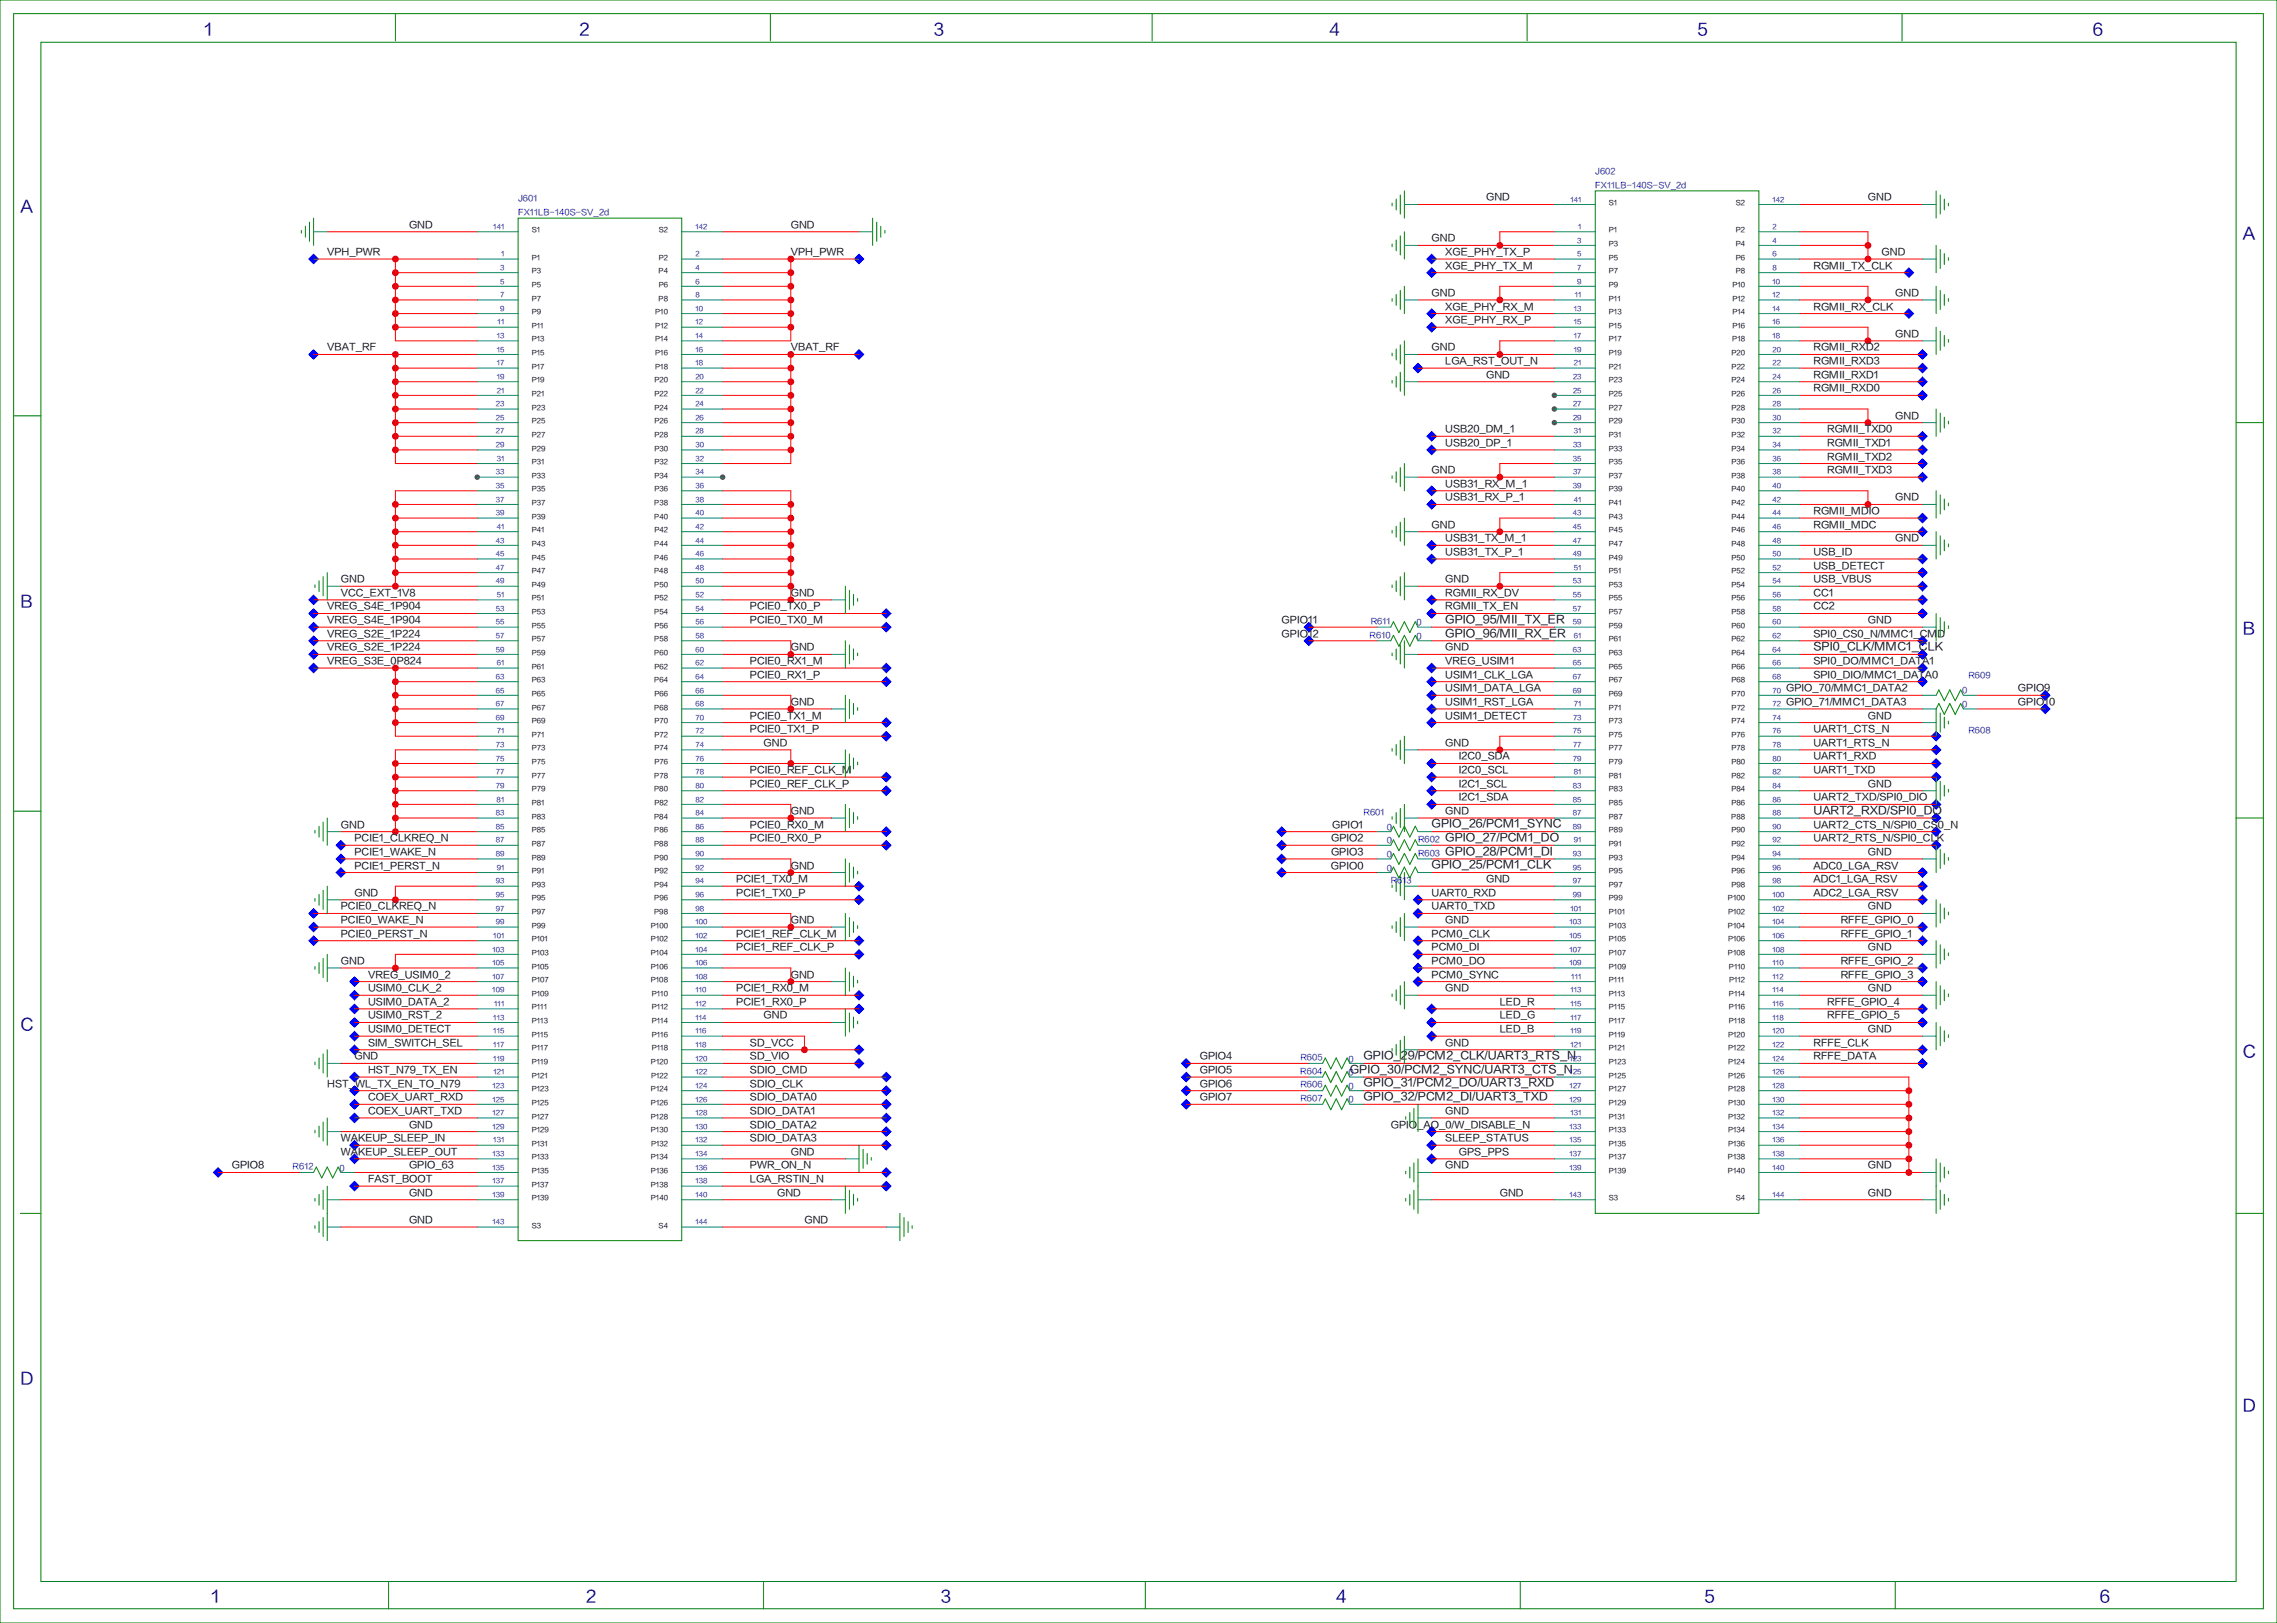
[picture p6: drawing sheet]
<svg xmlns="http://www.w3.org/2000/svg" width="589mm" height="420mm" viewBox="0 0 589 420" stroke-linecap="round" stroke-linejoin="round" font-family="sans-serif">
<defs><g id="words">
<g font-size="4.2" fill="#000080">
<text x="52.9" y="8.9">1</text>
<text x="149.9" y="8.9">2</text>
<text x="241.7" y="8.9">3</text>
<text x="344" y="8.9">4</text>
<text x="439.2" y="8.9">5</text>
<text x="541.5" y="8.9">6</text>
<text x="5.3" y="54.8">A</text>
<text x="580.3" y="61.8">A</text>
<text x="5.3" y="157.1">B</text>
<text x="580.3" y="164.2">B</text>
<text x="5.3" y="266.5">C</text>
<text x="580.3" y="273.5">C</text>
<text x="5.3" y="358.2">D</text>
<text x="580.3" y="365.2">D</text>
<text x="54.7" y="414.6">1</text>
<text x="151.7" y="414.6">2</text>
<text x="243.4" y="414.6">3</text>
<text x="345.7" y="414.6">4</text>
<text x="441" y="414.6">5</text>
<text x="543.3" y="414.6">6</text>
</g>
<g font-size="2.8">
<text x="373.9" y="161.2">GPIO_95/MII_TX_ER</text>
<text x="373.9" y="164.7">GPIO_96/MII_RX_ER</text>
<text x="469.2" y="168.2">SPI0_CLK/MMC1_CLK</text>
<text x="370.4" y="214.1">GPIO_26/PCM1_SYNC</text>
<text x="469.2" y="210.6">UART2_RXD/SPI0_DO</text>
<text x="373.9" y="221.2">GPIO_28/PCM1_DI</text>
<text x="373.9" y="217.6">GPIO_27/PCM1_DO</text>
<text x="370.4" y="224.7">GPIO_25/PCM1_CLK</text>
<text x="352.8" y="274.1">GPIO_29/PCM2_CLK/UART3_RTS_N</text>
<text x="349.2" y="277.6">GPIO_30/PCM2_SYNC/UART3_CTS_N</text>
<text x="352.8" y="281.1">GPIO_31/PCM2_DO/UART3_RXD</text>
<text x="352.8" y="284.7">GPIO_32/PCM2_DI/UART3_TXD</text>
</g>
<g font-size="2.5">
<text x="384.5" y="51.9">GND</text>
<text x="483.3" y="51.9">GND</text>
<text x="105.8" y="58.9">GND</text>
<text x="204.6" y="58.9">GND</text>
<text x="84.7" y="66">VPH_PWR</text>
<text x="204.6" y="66">VPH_PWR</text>
<text x="370.4" y="62.5">GND</text>
<text x="373.9" y="66">XGE_PHY_TX_P</text>
<text x="486.8" y="66">GND</text>
<text x="373.9" y="69.5">XGE_PHY_TX_M</text>
<text x="469.2" y="69.5">RGMII_TX_CLK</text>
<text x="370.4" y="76.6">GND</text>
<text x="490.4" y="76.6">GND</text>
<text x="373.9" y="80.1">XGE_PHY_RX_M</text>
<text x="373.9" y="83.6">XGE_PHY_RX_P</text>
<text x="469.2" y="80.1">RGMII_RX_CLK</text>
<text x="490.4" y="87.2">GND</text>
<text x="84.7" y="90.7">VBAT_RF</text>
<text x="204.6" y="90.7">VBAT_RF</text>
<text x="370.4" y="90.7">GND</text>
<text x="373.9" y="94.2">LGA_RST_OUT_N</text>
<text x="469.2" y="94.2">RGMII_RXD3</text>
<text x="469.2" y="90.7">RGMII_RXD2</text>
<text x="384.5" y="97.7">GND</text>
<text x="469.2" y="101.3">RGMII_RXD0</text>
<text x="469.2" y="97.7">RGMII_RXD1</text>
<text x="373.9" y="111.8">USB20_DM_1</text>
<text x="472.7" y="111.8">RGMII_TXD0</text>
<text x="490.4" y="108.3">GND</text>
<text x="373.9" y="115.4">USB20_DP_1</text>
<text x="472.7" y="118.9">RGMII_TXD2</text>
<text x="472.7" y="115.4">RGMII_TXD1</text>
<text x="370.4" y="122.4">GND</text>
<text x="373.9" y="126">USB31_RX_M_1</text>
<text x="472.7" y="122.4">RGMII_TXD3</text>
<text x="373.9" y="129.5">USB31_RX_P_1</text>
<text x="490.4" y="129.5">GND</text>
<text x="370.4" y="136.5">GND</text>
<text x="469.2" y="136.5">RGMII_MDC</text>
<text x="469.2" y="133">RGMII_MDIO</text>
<text x="373.9" y="140.1">USB31_TX_M_1</text>
<text x="373.9" y="143.6">USB31_TX_P_1</text>
<text x="469.2" y="143.6">USB_ID</text>
<text x="490.4" y="140.1">GND</text>
<text x="469.2" y="147.1">USB_DETECT</text>
<text x="88.2" y="150.7">GND</text>
<text x="88.2" y="154.2">VCC_EXT_1V8</text>
<text x="204.6" y="154.2">GND</text>
<text x="373.9" y="150.7">GND</text>
<text x="373.9" y="154.2">RGMII_RX_DV</text>
<text x="469.2" y="154.2">CC1</text>
<text x="469.2" y="150.7">USB_VBUS</text>
<text x="84.7" y="157.7">VREG_S4E_1P904</text>
<text x="84.7" y="161.2">VREG_S4E_1P904</text>
<text x="194" y="161.2">PCIE0_TX0_M</text>
<text x="194" y="157.7">PCIE0_TX0_P</text>
<text x="331.6" y="161.2">GPIO11</text>
<text x="373.9" y="157.7">RGMII_TX_EN</text>
<text x="469.2" y="157.7">CC2</text>
<text x="483.3" y="161.2">GND</text>
<text x="84.7" y="164.8">VREG_S2E_1P224</text>
<text x="331.6" y="164.8">GPIO12</text>
<text x="469.2" y="164.8">SPI0_CS0_N/MMC1_CMD</text>
<text x="84.7" y="168.3">VREG_S2E_1P224</text>
<text x="84.7" y="171.8">VREG_S3E_0P824</text>
<text x="194" y="171.8">PCIE0_RX1_M</text>
<text x="204.6" y="168.3">GND</text>
<text x="373.9" y="168.3">GND</text>
<text x="373.9" y="171.8">VREG_USIM1</text>
<text x="469.2" y="171.8">SPI0_DO/MMC1_DATA1</text>
<text x="194" y="175.3">PCIE0_RX1_P</text>
<text x="373.9" y="178.9">USIM1_DATA_LGA</text>
<text x="373.9" y="175.3">USIM1_CLK_LGA</text>
<text x="462.1" y="178.9">GPIO_70/MMC1_DATA2</text>
<text x="469.2" y="175.3">SPI0_DIO/MMC1_DATA0</text>
<text x="522.1" y="178.9">GPIO9</text>
<text x="194" y="185.9">PCIE0_TX1_M</text>
<text x="204.6" y="182.4">GND</text>
<text x="373.9" y="185.9">USIM1_DETECT</text>
<text x="373.9" y="182.4">USIM1_RST_LGA</text>
<text x="462.1" y="182.4">GPIO_71/MMC1_DATA3</text>
<text x="483.3" y="185.9">GND</text>
<text x="522.1" y="182.4">GPIO10</text>
<text x="194" y="189.5">PCIE0_TX1_P</text>
<text x="469.2" y="189.5">UART1_CTS_N</text>
<text x="197.6" y="193">GND</text>
<text x="373.9" y="193">GND</text>
<text x="377.5" y="196.5">I2C0_SDA</text>
<text x="469.2" y="196.5">UART1_RXD</text>
<text x="469.2" y="193">UART1_RTS_N</text>
<text x="194" y="203.6">PCIE0_REF_CLK_P</text>
<text x="194" y="200">PCIE0_REF_CLK_M</text>
<text x="377.5" y="203.6">I2C1_SCL</text>
<text x="377.5" y="200">I2C0_SCL</text>
<text x="469.2" y="200">UART1_TXD</text>
<text x="483.3" y="203.6">GND</text>
<text x="377.5" y="207.1">I2C1_SDA</text>
<text x="469.2" y="207.1">UART2_TXD/SPI0_DIO</text>
<text x="88.2" y="214.2">GND</text>
<text x="194" y="214.2">PCIE0_RX0_M</text>
<text x="204.6" y="210.6">GND</text>
<text x="344.7" y="214.2">GPIO1</text>
<text x="373.9" y="210.6">GND</text>
<text x="469.2" y="214.2">UART2_CTS_N/SPI0_CS0_N</text>
<text x="91.7" y="221.2">PCIE1_WAKE_N</text>
<text x="91.7" y="217.7">PCIE1_CLKREQ_N</text>
<text x="194" y="217.7">PCIE0_RX0_P</text>
<text x="344.4" y="221.2">GPIO3</text>
<text x="344.4" y="217.7">GPIO2</text>
<text x="469.2" y="217.7">UART2_RTS_N/SPI0_CLK</text>
<text x="483.3" y="221.2">GND</text>
<text x="91.7" y="224.7">PCIE1_PERST_N</text>
<text x="204.6" y="224.7">GND</text>
<text x="344.4" y="224.7">GPIO0</text>
<text x="469.2" y="224.7">ADC0_LGA_RSV</text>
<text x="91.7" y="231.8">GND</text>
<text x="190.5" y="231.8">PCIE1_TX0_P</text>
<text x="190.5" y="228.3">PCIE1_TX0_M</text>
<text x="370.4" y="231.8">UART0_RXD</text>
<text x="384.5" y="228.3">GND</text>
<text x="469.2" y="231.8">ADC2_LGA_RSV</text>
<text x="469.2" y="228.3">ADC1_LGA_RSV</text>
<text x="88.2" y="235.3">PCIE0_CLKREQ_N</text>
<text x="88.2" y="238.8">PCIE0_WAKE_N</text>
<text x="204.6" y="238.8">GND</text>
<text x="370.4" y="235.3">UART0_TXD</text>
<text x="373.9" y="238.8">GND</text>
<text x="476.2" y="238.8">RFFE_GPIO_0</text>
<text x="483.3" y="235.3">GND</text>
<text x="88.2" y="242.4">PCIE0_PERST_N</text>
<text x="190.5" y="245.9">PCIE1_REF_CLK_P</text>
<text x="190.5" y="242.4">PCIE1_REF_CLK_M</text>
<text x="370.4" y="245.9">PCM0_DI</text>
<text x="370.4" y="242.4">PCM0_CLK</text>
<text x="476.2" y="242.4">RFFE_GPIO_1</text>
<text x="483.3" y="245.9">GND</text>
<text x="88.2" y="249.4">GND</text>
<text x="370.4" y="249.4">PCM0_DO</text>
<text x="476.2" y="249.4">RFFE_GPIO_2</text>
<text x="95.2" y="256.5">USIM0_CLK_2</text>
<text x="95.2" y="253">VREG_USIM0_2</text>
<text x="190.5" y="256.5">PCIE1_RX0_M</text>
<text x="204.6" y="253">GND</text>
<text x="370.4" y="253">PCM0_SYNC</text>
<text x="373.9" y="256.5">GND</text>
<text x="476.2" y="253">RFFE_GPIO_3</text>
<text x="483.3" y="256.5">GND</text>
<text x="95.2" y="263.5">USIM0_RST_2</text>
<text x="95.2" y="260">USIM0_DATA_2</text>
<text x="190.5" y="260">PCIE1_RX0_P</text>
<text x="197.6" y="263.5">GND</text>
<text x="388.1" y="263.5">LED_G</text>
<text x="388.1" y="260">LED_R</text>
<text x="472.7" y="263.5">RFFE_GPIO_5</text>
<text x="472.7" y="260">RFFE_GPIO_4</text>
<text x="95.2" y="267.1">USIM0_DETECT</text>
<text x="388.1" y="267.1">LED_B</text>
<text x="483.3" y="267.1">GND</text>
<text x="91.7" y="274.1">GND</text>
<text x="95.2" y="270.6">SIM_SWITCH_SEL</text>
<text x="194" y="270.6">SD_VCC</text>
<text x="194" y="274.1">SD_VIO</text>
<text x="310.4" y="274.1">GPIO4</text>
<text x="373.9" y="270.6">GND</text>
<text x="469.2" y="274.1">RFFE_DATA</text>
<text x="469.2" y="270.6">RFFE_CLK</text>
<text x="84.7" y="281.2">HST_WL_TX_EN_TO_N79</text>
<text x="95.2" y="277.7">HST_N79_TX_EN</text>
<text x="194" y="277.7">SDIO_CMD</text>
<text x="194" y="281.2">SDIO_CLK</text>
<text x="310.4" y="277.7">GPIO5</text>
<text x="310.4" y="281.2">GPIO6</text>
<text x="95.2" y="284.7">COEX_UART_RXD</text>
<text x="194" y="284.7">SDIO_DATA0</text>
<text x="310.4" y="284.7">GPIO7</text>
<text x="95.2" y="288.2">COEX_UART_TXD</text>
<text x="105.8" y="291.8">GND</text>
<text x="194" y="288.2">SDIO_DATA1</text>
<text x="194" y="291.8">SDIO_DATA2</text>
<text x="359.8" y="291.8">GPIO_AO_0/W_DISABLE_N</text>
<text x="373.9" y="288.2">GND</text>
<text x="88.2" y="298.8">WAKEUP_SLEEP_OUT</text>
<text x="88.2" y="295.3">WAKEUP_SLEEP_IN</text>
<text x="194" y="295.3">SDIO_DATA3</text>
<text x="204.6" y="298.8">GND</text>
<text x="373.9" y="295.3">SLEEP_STATUS</text>
<text x="377.5" y="298.8">GPS_PPS</text>
<text x="60" y="302.3">GPIO8</text>
<text x="95.2" y="305.9">FAST_BOOT</text>
<text x="105.8" y="302.3">GPIO_63</text>
<text x="194" y="302.3">PWR_ON_N</text>
<text x="194" y="305.9">LGA_RSTIN_N</text>
<text x="373.9" y="302.3">GND</text>
<text x="483.3" y="302.3">GND</text>
<text x="105.8" y="309.4">GND</text>
<text x="201.1" y="309.4">GND</text>
<text x="388.1" y="309.4">GND</text>
<text x="483.3" y="309.4">GND</text>
<text x="105.8" y="316.5">GND</text>
<text x="208.1" y="316.5">GND</text>
</g>
<g font-size="2.1" fill="#00f">
<text x="412.7" y="45">J602</text>
<text x="134.1" y="52.1">J601</text>
<text x="412.7" y="48.6">FX11LB-140S-SV_2d</text>
<text x="134.1" y="55.6">FX11LB-140S-SV_2d</text>
<text x="354.7" y="161.5">R611</text>
<text x="366.5" y="161.8">0</text>
<text x="354.4" y="165">R610</text>
<text x="366.5" y="165.3">0</text>
<text x="507.6" y="179.4">0</text>
<text x="509.3" y="175.6">R609</text>
<text x="507.6" y="183">0</text>
<text x="509.3" y="189.7">R608</text>
<text x="352.8" y="210.8">R601</text>
<text x="358.8" y="214.7">0</text>
<text x="358.8" y="218.2">0</text>
<text x="358.8" y="221.8">0</text>
<text x="366.9" y="217.9">R602</text>
<text x="366.9" y="221.4">R603</text>
<text x="358.8" y="225.3">0</text>
<text x="359.8" y="228.5">R613</text>
<text x="336.4" y="274.3">R605</text>
<text x="348.9" y="274.7">0</text>
<text x="336.4" y="277.9">R604</text>
<text x="336.4" y="281.4">R606</text>
<text x="348.9" y="278.2">0</text>
<text x="348.9" y="281.7">0</text>
<text x="336.5" y="284.9">R607</text>
<text x="348.9" y="285.3">0</text>
<text x="75.7" y="302.6">R612</text>
<text x="87.8" y="302.9">0</text>
</g>
<g font-size="1.8" fill="#00f">
<text x="406.3" y="52.2">141</text>
<text x="458.6" y="52.2">142</text>
<text x="127.6" y="59.2">141</text>
<text x="179.9" y="59.2">142</text>
<text x="408.3" y="59.2">1</text>
<text x="458.6" y="59.2">2</text>
<text x="408.1" y="62.8">3</text>
<text x="458.6" y="62.8">4</text>
<text x="129.4" y="69.8">3</text>
<text x="129.6" y="66.3">1</text>
<text x="179.9" y="66.3">2</text>
<text x="179.9" y="69.8">4</text>
<text x="408.1" y="66.3">5</text>
<text x="408.1" y="69.8">7</text>
<text x="458.6" y="66.3">6</text>
<text x="458.6" y="69.8">8</text>
<text x="129.4" y="73.4">5</text>
<text x="129.4" y="76.9">7</text>
<text x="179.9" y="73.4">6</text>
<text x="179.9" y="76.9">8</text>
<text x="407.4" y="76.9">11</text>
<text x="408.1" y="73.4">9</text>
<text x="458.6" y="73.4">10</text>
<text x="458.6" y="76.9">12</text>
<text x="128.8" y="83.9">11</text>
<text x="129.4" y="80.4">9</text>
<text x="179.9" y="80.4">10</text>
<text x="179.9" y="83.9">12</text>
<text x="407.2" y="83.9">15</text>
<text x="407.2" y="80.4">13</text>
<text x="458.6" y="80.4">14</text>
<text x="458.6" y="83.9">16</text>
<text x="128.5" y="87.5">13</text>
<text x="179.9" y="87.5">14</text>
<text x="407.2" y="87.5">17</text>
<text x="458.6" y="87.5">18</text>
<text x="128.5" y="91">15</text>
<text x="128.5" y="94.5">17</text>
<text x="179.9" y="91">16</text>
<text x="179.9" y="94.5">18</text>
<text x="407.2" y="91">19</text>
<text x="407.2" y="94.5">21</text>
<text x="458.6" y="91">20</text>
<text x="458.6" y="94.5">22</text>
<text x="128.5" y="98.1">19</text>
<text x="128.5" y="101.6">21</text>
<text x="179.9" y="98.1">20</text>
<text x="179.9" y="101.6">22</text>
<text x="407" y="101.6">25</text>
<text x="407" y="98.1">23</text>
<text x="458.6" y="98.1">24</text>
<text x="458.6" y="101.6">26</text>
<text x="128.3" y="105.1">23</text>
<text x="179.9" y="105.1">24</text>
<text x="407" y="105.1">27</text>
<text x="458.6" y="105.1">28</text>
<text x="128.3" y="108.6">25</text>
<text x="128.3" y="112.2">27</text>
<text x="179.9" y="108.6">26</text>
<text x="179.9" y="112.2">28</text>
<text x="407" y="108.6">29</text>
<text x="407.2" y="112.2">31</text>
<text x="458.6" y="108.6">30</text>
<text x="458.6" y="112.2">32</text>
<text x="128.3" y="115.7">29</text>
<text x="128.5" y="119.2">31</text>
<text x="179.9" y="115.7">30</text>
<text x="179.9" y="119.2">32</text>
<text x="407" y="119.2">35</text>
<text x="407" y="115.7">33</text>
<text x="458.6" y="115.7">34</text>
<text x="458.6" y="119.2">36</text>
<text x="128.3" y="122.7">33</text>
<text x="179.9" y="122.7">34</text>
<text x="407" y="122.7">37</text>
<text x="458.6" y="122.7">38</text>
<text x="128.3" y="126.3">35</text>
<text x="128.3" y="129.8">37</text>
<text x="179.9" y="126.3">36</text>
<text x="179.9" y="129.8">38</text>
<text x="407" y="126.3">39</text>
<text x="407.2" y="129.8">41</text>
<text x="458.6" y="126.3">40</text>
<text x="458.6" y="129.8">42</text>
<text x="128.3" y="133.3">39</text>
<text x="128.5" y="136.9">41</text>
<text x="179.9" y="133.3">40</text>
<text x="179.9" y="136.9">42</text>
<text x="407" y="136.9">45</text>
<text x="407" y="133.3">43</text>
<text x="458.6" y="133.3">44</text>
<text x="458.6" y="136.9">46</text>
<text x="128.3" y="143.9">45</text>
<text x="128.3" y="140.4">43</text>
<text x="179.9" y="140.4">44</text>
<text x="179.9" y="143.9">46</text>
<text x="407" y="143.9">49</text>
<text x="407" y="140.4">47</text>
<text x="458.6" y="140.4">48</text>
<text x="458.6" y="143.9">50</text>
<text x="128.3" y="147.4">47</text>
<text x="179.9" y="147.4">48</text>
<text x="407.2" y="147.4">51</text>
<text x="458.6" y="147.4">52</text>
<text x="128.3" y="151">49</text>
<text x="128.5" y="154.5">51</text>
<text x="179.9" y="151">50</text>
<text x="179.9" y="154.5">52</text>
<text x="407" y="154.5">55</text>
<text x="407" y="151">53</text>
<text x="458.6" y="151">54</text>
<text x="458.6" y="154.5">56</text>
<text x="128.3" y="161.6">55</text>
<text x="128.3" y="158">53</text>
<text x="179.9" y="158">54</text>
<text x="179.9" y="161.6">56</text>
<text x="407" y="161.6">59</text>
<text x="407" y="158">57</text>
<text x="458.6" y="158">58</text>
<text x="458.6" y="161.6">60</text>
<text x="128.3" y="165.1">57</text>
<text x="179.9" y="165.1">58</text>
<text x="407.2" y="165.1">61</text>
<text x="458.6" y="165.1">62</text>
<text x="128.3" y="168.6">59</text>
<text x="128.5" y="172.1">61</text>
<text x="179.9" y="168.6">60</text>
<text x="179.9" y="172.1">62</text>
<text x="407" y="172.1">65</text>
<text x="407" y="168.6">63</text>
<text x="458.6" y="168.6">64</text>
<text x="458.6" y="172.1">66</text>
<text x="128.3" y="179.2">65</text>
<text x="128.3" y="175.7">63</text>
<text x="179.9" y="175.7">64</text>
<text x="179.9" y="179.2">66</text>
<text x="407" y="179.2">69</text>
<text x="407" y="175.7">67</text>
<text x="458.6" y="175.7">68</text>
<text x="458.6" y="179.2">70</text>
<text x="128.3" y="182.7">67</text>
<text x="179.9" y="182.7">68</text>
<text x="407.2" y="182.7">71</text>
<text x="458.6" y="182.7">72</text>
<text x="128.3" y="186.2">69</text>
<text x="128.5" y="189.8">71</text>
<text x="179.9" y="186.2">70</text>
<text x="179.9" y="189.8">72</text>
<text x="407" y="189.8">75</text>
<text x="407" y="186.2">73</text>
<text x="458.6" y="186.2">74</text>
<text x="458.6" y="189.8">76</text>
<text x="128.3" y="196.8">75</text>
<text x="128.3" y="193.3">73</text>
<text x="179.9" y="193.3">74</text>
<text x="179.9" y="196.8">76</text>
<text x="407" y="196.8">79</text>
<text x="407" y="193.3">77</text>
<text x="458.6" y="193.3">78</text>
<text x="458.6" y="196.8">80</text>
<text x="128.3" y="203.9">79</text>
<text x="128.3" y="200.4">77</text>
<text x="179.9" y="200.4">78</text>
<text x="179.9" y="203.9">80</text>
<text x="407" y="203.9">83</text>
<text x="407.2" y="200.4">81</text>
<text x="458.6" y="200.4">82</text>
<text x="458.6" y="203.9">84</text>
<text x="128.5" y="207.4">81</text>
<text x="179.9" y="207.4">82</text>
<text x="407" y="207.4">85</text>
<text x="458.6" y="207.4">86</text>
<text x="128.3" y="214.5">85</text>
<text x="128.3" y="210.9">83</text>
<text x="179.9" y="210.9">84</text>
<text x="179.9" y="214.5">86</text>
<text x="406.9" y="214.5">89</text>
<text x="407" y="210.9">87</text>
<text x="458.6" y="210.9">88</text>
<text x="458.6" y="214.5">90</text>
<text x="128.3" y="221.5">89</text>
<text x="128.3" y="218">87</text>
<text x="179.9" y="218">88</text>
<text x="179.9" y="221.5">90</text>
<text x="407" y="221.5">93</text>
<text x="407.2" y="218">91</text>
<text x="458.6" y="218">92</text>
<text x="458.6" y="221.5">94</text>
<text x="128.5" y="225.1">91</text>
<text x="179.9" y="225.1">92</text>
<text x="407" y="225.1">95</text>
<text x="458.6" y="225.1">96</text>
<text x="128.3" y="232.1">95</text>
<text x="128.3" y="228.6">93</text>
<text x="179.9" y="228.6">94</text>
<text x="179.9" y="232.1">96</text>
<text x="407" y="232.1">99</text>
<text x="407" y="228.6">97</text>
<text x="458.6" y="228.6">98</text>
<text x="458.6" y="232.1">100</text>
<text x="128.3" y="239.2">99</text>
<text x="128.3" y="235.6">97</text>
<text x="179.9" y="235.6">98</text>
<text x="179.9" y="239.2">100</text>
<text x="406.1" y="239.2">103</text>
<text x="406.3" y="235.6">101</text>
<text x="458.6" y="235.6">102</text>
<text x="458.6" y="239.2">104</text>
<text x="127.6" y="242.7">101</text>
<text x="179.9" y="242.7">102</text>
<text x="406.1" y="242.7">105</text>
<text x="458.6" y="242.7">106</text>
<text x="127.4" y="249.7">105</text>
<text x="127.4" y="246.2">103</text>
<text x="179.9" y="246.2">104</text>
<text x="179.9" y="249.7">106</text>
<text x="406.1" y="249.7">109</text>
<text x="406.1" y="246.2">107</text>
<text x="458.6" y="246.2">108</text>
<text x="458.6" y="249.7">110</text>
<text x="127.4" y="256.8">109</text>
<text x="127.4" y="253.3">107</text>
<text x="179.9" y="253.3">108</text>
<text x="179.9" y="256.8">110</text>
<text x="406.3" y="256.8">113</text>
<text x="406.6" y="253.3">111</text>
<text x="458.6" y="253.3">112</text>
<text x="458.6" y="256.8">114</text>
<text x="127.6" y="263.9">113</text>
<text x="127.9" y="260.3">111</text>
<text x="179.9" y="260.3">112</text>
<text x="179.9" y="263.9">114</text>
<text x="406.3" y="260.3">115</text>
<text x="406.3" y="263.9">117</text>
<text x="458.6" y="260.3">116</text>
<text x="458.6" y="263.9">118</text>
<text x="127.6" y="267.4">115</text>
<text x="179.9" y="267.4">116</text>
<text x="406.3" y="267.4">119</text>
<text x="458.6" y="267.4">120</text>
<text x="127.6" y="274.4">119</text>
<text x="127.6" y="270.9">117</text>
<text x="179.9" y="270.9">118</text>
<text x="179.9" y="274.4">120</text>
<text x="406.1" y="274.4">123</text>
<text x="406.3" y="270.9">121</text>
<text x="458.6" y="270.9">122</text>
<text x="458.6" y="274.4">124</text>
<text x="127.4" y="281.5">123</text>
<text x="127.6" y="278">121</text>
<text x="179.9" y="278">122</text>
<text x="179.9" y="281.5">124</text>
<text x="406.1" y="278">125</text>
<text x="406.1" y="281.5">127</text>
<text x="458.6" y="278">126</text>
<text x="458.6" y="281.5">128</text>
<text x="127.4" y="285">125</text>
<text x="179.9" y="285">126</text>
<text x="406.1" y="285">129</text>
<text x="458.6" y="285">130</text>
<text x="127.4" y="292.1">129</text>
<text x="127.4" y="288.6">127</text>
<text x="179.9" y="288.6">128</text>
<text x="179.9" y="292.1">130</text>
<text x="406.1" y="292.1">133</text>
<text x="406.3" y="288.6">131</text>
<text x="458.6" y="288.6">132</text>
<text x="458.6" y="292.1">134</text>
<text x="127.4" y="299.1">133</text>
<text x="127.6" y="295.6">131</text>
<text x="179.9" y="295.6">132</text>
<text x="179.9" y="299.1">134</text>
<text x="406.1" y="295.6">135</text>
<text x="406.1" y="299.1">137</text>
<text x="458.6" y="295.6">136</text>
<text x="458.6" y="299.1">138</text>
<text x="127.4" y="302.7">135</text>
<text x="179.9" y="302.7">136</text>
<text x="406.1" y="302.7">139</text>
<text x="458.6" y="302.7">140</text>
<text x="127.4" y="309.7">139</text>
<text x="127.4" y="306.2">137</text>
<text x="179.9" y="306.2">138</text>
<text x="179.9" y="309.7">140</text>
<text x="406.1" y="309.7">143</text>
<text x="458.6" y="309.7">144</text>
<text x="127.4" y="316.8">143</text>
<text x="179.9" y="316.8">144</text>
</g>
<g font-size="1.8">
<text x="416.3" y="53.1">S1</text>
<text x="449.1" y="53.1">S2</text>
<text x="137.6" y="60.1">S1</text>
<text x="170.4" y="60.1">S2</text>
<text x="416.3" y="60.1">P1</text>
<text x="416.3" y="63.7">P3</text>
<text x="449.1" y="63.7">P4</text>
<text x="449.1" y="60.1">P2</text>
<text x="137.6" y="67.2">P1</text>
<text x="137.6" y="70.7">P3</text>
<text x="170.4" y="70.7">P4</text>
<text x="170.4" y="67.2">P2</text>
<text x="416.3" y="67.2">P5</text>
<text x="416.3" y="70.7">P7</text>
<text x="449.1" y="70.7">P8</text>
<text x="449.1" y="67.2">P6</text>
<text x="137.6" y="74.2">P5</text>
<text x="137.6" y="77.8">P7</text>
<text x="170.4" y="77.8">P8</text>
<text x="170.4" y="74.2">P6</text>
<text x="416.3" y="74.2">P9</text>
<text x="416.3" y="77.8">P11</text>
<text x="448.2" y="74.2">P10</text>
<text x="448.2" y="77.8">P12</text>
<text x="137.6" y="81.3">P9</text>
<text x="169.5" y="81.3">P10</text>
<text x="416.3" y="81.3">P13</text>
<text x="448.2" y="81.3">P14</text>
<text x="137.6" y="84.8">P11</text>
<text x="137.6" y="88.4">P13</text>
<text x="169.5" y="88.4">P14</text>
<text x="169.6" y="84.8">P12</text>
<text x="416.3" y="84.8">P15</text>
<text x="416.3" y="88.4">P17</text>
<text x="448.2" y="88.4">P18</text>
<text x="448.2" y="84.8">P16</text>
<text x="137.6" y="91.9">P15</text>
<text x="137.6" y="95.4">P17</text>
<text x="169.5" y="95.4">P18</text>
<text x="169.5" y="91.9">P16</text>
<text x="416.3" y="91.9">P19</text>
<text x="416.3" y="95.4">P21</text>
<text x="448" y="91.9">P20</text>
<text x="448" y="95.4">P22</text>
<text x="137.6" y="98.9">P19</text>
<text x="169.3" y="98.9">P20</text>
<text x="416.3" y="98.9">P23</text>
<text x="448" y="98.9">P24</text>
<text x="137.6" y="102.5">P21</text>
<text x="137.6" y="106">P23</text>
<text x="169.3" y="106">P24</text>
<text x="169.3" y="102.5">P22</text>
<text x="416.3" y="102.5">P25</text>
<text x="416.3" y="106">P27</text>
<text x="448" y="106">P28</text>
<text x="448" y="102.5">P26</text>
<text x="137.6" y="109.5">P25</text>
<text x="137.6" y="113">P27</text>
<text x="169.3" y="113">P28</text>
<text x="169.3" y="109.5">P26</text>
<text x="416.3" y="109.5">P29</text>
<text x="416.3" y="113">P31</text>
<text x="448" y="109.5">P30</text>
<text x="448" y="113">P32</text>
<text x="137.6" y="116.6">P29</text>
<text x="169.3" y="116.6">P30</text>
<text x="416.3" y="116.6">P33</text>
<text x="448" y="116.6">P34</text>
<text x="137.6" y="120.1">P31</text>
<text x="137.6" y="123.6">P33</text>
<text x="169.3" y="123.6">P34</text>
<text x="169.3" y="120.1">P32</text>
<text x="416.3" y="120.1">P35</text>
<text x="416.3" y="123.6">P37</text>
<text x="448" y="123.6">P38</text>
<text x="448" y="120.1">P36</text>
<text x="137.6" y="127.2">P35</text>
<text x="137.6" y="130.7">P37</text>
<text x="169.3" y="130.7">P38</text>
<text x="169.3" y="127.2">P36</text>
<text x="416.3" y="127.2">P39</text>
<text x="416.3" y="130.7">P41</text>
<text x="448" y="127.2">P40</text>
<text x="448" y="130.7">P42</text>
<text x="137.6" y="134.2">P39</text>
<text x="137.6" y="137.7">P41</text>
<text x="169.3" y="134.2">P40</text>
<text x="169.3" y="137.7">P42</text>
<text x="416.3" y="134.2">P43</text>
<text x="416.3" y="137.7">P45</text>
<text x="448" y="134.2">P44</text>
<text x="448" y="137.7">P46</text>
<text x="137.6" y="141.3">P43</text>
<text x="169.3" y="141.3">P44</text>
<text x="416.3" y="141.3">P47</text>
<text x="448" y="141.3">P48</text>
<text x="137.6" y="144.8">P45</text>
<text x="137.6" y="148.3">P47</text>
<text x="169.3" y="148.3">P48</text>
<text x="169.3" y="144.8">P46</text>
<text x="416.3" y="144.8">P49</text>
<text x="416.3" y="148.3">P51</text>
<text x="448" y="144.8">P50</text>
<text x="448" y="148.3">P52</text>
<text x="137.6" y="151.9">P49</text>
<text x="137.6" y="155.4">P51</text>
<text x="169.3" y="151.9">P50</text>
<text x="169.3" y="155.4">P52</text>
<text x="416.3" y="151.9">P53</text>
<text x="416.3" y="155.4">P55</text>
<text x="448" y="151.9">P54</text>
<text x="448" y="155.4">P56</text>
<text x="137.6" y="158.9">P53</text>
<text x="169.3" y="158.9">P54</text>
<text x="416.3" y="158.9">P57</text>
<text x="448" y="158.9">P58</text>
<text x="137.6" y="162.4">P55</text>
<text x="137.6" y="166">P57</text>
<text x="169.3" y="166">P58</text>
<text x="169.3" y="162.4">P56</text>
<text x="416.3" y="162.4">P59</text>
<text x="416.3" y="166">P61</text>
<text x="448" y="162.4">P60</text>
<text x="448" y="166">P62</text>
<text x="137.6" y="169.5">P59</text>
<text x="137.6" y="173">P61</text>
<text x="169.3" y="169.5">P60</text>
<text x="169.3" y="173">P62</text>
<text x="416.3" y="169.5">P63</text>
<text x="416.3" y="173">P65</text>
<text x="448" y="169.5">P64</text>
<text x="448" y="173">P66</text>
<text x="137.6" y="176.5">P63</text>
<text x="169.3" y="176.5">P64</text>
<text x="416.3" y="176.5">P67</text>
<text x="448" y="176.5">P68</text>
<text x="137.6" y="180.1">P65</text>
<text x="137.6" y="183.6">P67</text>
<text x="169.3" y="183.6">P68</text>
<text x="169.3" y="180.1">P66</text>
<text x="416.3" y="180.1">P69</text>
<text x="416.3" y="183.6">P71</text>
<text x="448" y="180.1">P70</text>
<text x="448" y="183.6">P72</text>
<text x="137.6" y="187.1">P69</text>
<text x="137.6" y="190.7">P71</text>
<text x="169.3" y="187.1">P70</text>
<text x="169.3" y="190.7">P72</text>
<text x="416.3" y="187.1">P73</text>
<text x="416.3" y="190.7">P75</text>
<text x="448" y="187.1">P74</text>
<text x="448" y="190.7">P76</text>
<text x="137.6" y="194.2">P73</text>
<text x="137.6" y="197.7">P75</text>
<text x="169.3" y="194.2">P74</text>
<text x="169.3" y="197.7">P76</text>
<text x="416.3" y="194.2">P77</text>
<text x="416.3" y="197.7">P79</text>
<text x="448" y="197.7">P80</text>
<text x="448" y="194.2">P78</text>
<text x="137.6" y="201.2">P77</text>
<text x="169.3" y="201.2">P78</text>
<text x="416.3" y="201.2">P81</text>
<text x="448" y="201.2">P82</text>
<text x="137.6" y="204.8">P79</text>
<text x="137.6" y="208.3">P81</text>
<text x="169.3" y="204.8">P80</text>
<text x="169.3" y="208.3">P82</text>
<text x="416.3" y="204.8">P83</text>
<text x="416.3" y="208.3">P85</text>
<text x="448" y="204.8">P84</text>
<text x="448" y="208.3">P86</text>
<text x="137.6" y="211.8">P83</text>
<text x="137.6" y="215.4">P85</text>
<text x="169.3" y="211.8">P84</text>
<text x="169.3" y="215.4">P86</text>
<text x="416.3" y="211.8">P87</text>
<text x="416.3" y="215.4">P89</text>
<text x="448" y="211.8">P88</text>
<text x="448" y="215.4">P90</text>
<text x="137.6" y="218.9">P87</text>
<text x="169.3" y="218.9">P88</text>
<text x="416.3" y="218.9">P91</text>
<text x="448" y="218.9">P92</text>
<text x="137.6" y="222.4">P89</text>
<text x="137.6" y="225.9">P91</text>
<text x="169.3" y="222.4">P90</text>
<text x="169.3" y="225.9">P92</text>
<text x="416.3" y="222.4">P93</text>
<text x="416.3" y="225.9">P95</text>
<text x="448" y="222.4">P94</text>
<text x="448" y="225.9">P96</text>
<text x="137.6" y="229.5">P93</text>
<text x="137.6" y="233">P95</text>
<text x="169.3" y="229.5">P94</text>
<text x="169.3" y="233">P96</text>
<text x="416.3" y="229.5">P97</text>
<text x="416.3" y="233">P99</text>
<text x="447.1" y="233">P100</text>
<text x="448" y="229.5">P98</text>
<text x="137.6" y="236.5">P97</text>
<text x="169.3" y="236.5">P98</text>
<text x="416.3" y="236.5">P101</text>
<text x="447.1" y="236.5">P102</text>
<text x="137.6" y="240">P99</text>
<text x="137.6" y="243.6">P101</text>
<text x="168.4" y="240">P100</text>
<text x="168.4" y="243.6">P102</text>
<text x="416.3" y="240">P103</text>
<text x="416.3" y="243.6">P105</text>
<text x="447.1" y="240">P104</text>
<text x="447.1" y="243.6">P106</text>
<text x="137.6" y="247.1">P103</text>
<text x="137.6" y="250.6">P105</text>
<text x="168.4" y="247.1">P104</text>
<text x="168.4" y="250.6">P106</text>
<text x="416.3" y="247.1">P107</text>
<text x="416.3" y="250.6">P109</text>
<text x="447.1" y="247.1">P108</text>
<text x="447.3" y="250.6">P110</text>
<text x="137.6" y="254.2">P107</text>
<text x="137.6" y="257.7">P109</text>
<text x="168.4" y="254.2">P108</text>
<text x="168.6" y="257.7">P110</text>
<text x="416.3" y="254.2">P111</text>
<text x="416.3" y="257.7">P113</text>
<text x="447.3" y="257.7">P114</text>
<text x="447.4" y="254.2">P112</text>
<text x="137.6" y="261.2">P111</text>
<text x="168.7" y="261.2">P112</text>
<text x="416.3" y="261.2">P115</text>
<text x="447.3" y="261.2">P116</text>
<text x="137.6" y="264.7">P113</text>
<text x="137.6" y="268.3">P115</text>
<text x="168.6" y="264.7">P114</text>
<text x="168.6" y="268.3">P116</text>
<text x="416.3" y="264.7">P117</text>
<text x="416.3" y="268.3">P119</text>
<text x="447.1" y="268.3">P120</text>
<text x="447.3" y="264.7">P118</text>
<text x="137.6" y="271.8">P117</text>
<text x="137.6" y="275.3">P119</text>
<text x="168.4" y="275.3">P120</text>
<text x="168.6" y="271.8">P118</text>
<text x="416.3" y="271.8">P121</text>
<text x="416.3" y="275.3">P123</text>
<text x="447.1" y="275.3">P124</text>
<text x="447.1" y="271.8">P122</text>
<text x="137.6" y="278.9">P121</text>
<text x="168.5" y="278.9">P122</text>
<text x="416.3" y="278.9">P125</text>
<text x="447.1" y="278.9">P126</text>
<text x="137.6" y="282.4">P123</text>
<text x="137.6" y="285.9">P125</text>
<text x="168.4" y="282.4">P124</text>
<text x="168.4" y="285.9">P126</text>
<text x="416.3" y="282.4">P127</text>
<text x="416.3" y="285.9">P129</text>
<text x="447.1" y="282.4">P128</text>
<text x="447.1" y="285.9">P130</text>
<text x="137.6" y="289.4">P127</text>
<text x="137.6" y="293">P129</text>
<text x="168.4" y="289.4">P128</text>
<text x="168.4" y="293">P130</text>
<text x="416.3" y="289.4">P131</text>
<text x="416.3" y="293">P133</text>
<text x="447.1" y="293">P134</text>
<text x="447.1" y="289.4">P132</text>
<text x="137.6" y="296.5">P131</text>
<text x="168.4" y="296.5">P132</text>
<text x="416.3" y="296.5">P135</text>
<text x="447.1" y="296.5">P136</text>
<text x="137.6" y="300">P133</text>
<text x="137.6" y="303.5">P135</text>
<text x="168.4" y="300">P134</text>
<text x="168.4" y="303.5">P136</text>
<text x="416.3" y="300">P137</text>
<text x="416.3" y="303.5">P139</text>
<text x="447.1" y="300">P138</text>
<text x="447.1" y="303.5">P140</text>
<text x="137.6" y="307.1">P137</text>
<text x="137.6" y="310.6">P139</text>
<text x="168.4" y="307.1">P138</text>
<text x="168.4" y="310.6">P140</text>
<text x="416.3" y="310.6">S3</text>
<text x="449.1" y="310.6">S4</text>
<text x="137.6" y="317.7">S3</text>
<text x="170.4" y="317.7">S4</text>
</g>
</g></defs>
<path d="M0 0h589.1v420h-589.1z" fill="#fff" stroke="#008000" stroke-width=".26"/>
<g fill="#c00">
<circle cx="102.3" cy="91.7" r=".88"/>
<circle cx="102.3" cy="95.2" r=".88"/>
<circle cx="102.3" cy="98.8" r=".88"/>
<circle cx="102.3" cy="102.3" r=".88"/>
<circle cx="102.3" cy="105.8" r=".88"/>
<circle cx="102.3" cy="109.4" r=".88"/>
<circle cx="102.3" cy="112.9" r=".88"/>
<circle cx="102.3" cy="116.4" r=".88"/>
<circle cx="102.3" cy="67" r=".88"/>
<circle cx="102.3" cy="84.7" r=".88"/>
<circle cx="102.3" cy="81.1" r=".88"/>
<circle cx="102.3" cy="77.6" r=".88"/>
<circle cx="102.3" cy="74.1" r=".88"/>
<circle cx="102.3" cy="70.6" r=".88"/>
<circle cx="102.3" cy="151.7" r=".88"/>
<circle cx="102.3" cy="130.5" r=".88"/>
<circle cx="102.3" cy="134.1" r=".88"/>
<circle cx="102.3" cy="137.6" r=".88"/>
<circle cx="102.3" cy="141.1" r=".88"/>
<circle cx="102.3" cy="144.6" r=".88"/>
<circle cx="102.3" cy="148.2" r=".88"/>
<circle cx="102.3" cy="172.9" r=".88"/>
<circle cx="102.3" cy="176.4" r=".88"/>
<circle cx="102.3" cy="179.9" r=".88"/>
<circle cx="102.3" cy="183.4" r=".88"/>
<circle cx="102.3" cy="187" r=".88"/>
<circle cx="102.3" cy="211.7" r=".88"/>
<circle cx="102.3" cy="197.6" r=".88"/>
<circle cx="102.3" cy="201.1" r=".88"/>
<circle cx="102.3" cy="204.6" r=".88"/>
<circle cx="102.3" cy="208.1" r=".88"/>
<circle cx="102.3" cy="215.2" r=".88"/>
<circle cx="102.3" cy="232.8" r=".88"/>
<circle cx="102.3" cy="250.5" r=".88"/>
<circle cx="204.6" cy="67" r=".88"/>
<circle cx="204.6" cy="84.7" r=".88"/>
<circle cx="204.6" cy="81.1" r=".88"/>
<circle cx="204.6" cy="77.6" r=".88"/>
<circle cx="204.6" cy="74.1" r=".88"/>
<circle cx="204.6" cy="70.6" r=".88"/>
<circle cx="204.6" cy="91.7" r=".88"/>
<circle cx="204.6" cy="95.2" r=".88"/>
<circle cx="204.6" cy="98.8" r=".88"/>
<circle cx="204.6" cy="102.3" r=".88"/>
<circle cx="204.6" cy="105.8" r=".88"/>
<circle cx="204.6" cy="109.4" r=".88"/>
<circle cx="204.6" cy="112.9" r=".88"/>
<circle cx="204.6" cy="116.4" r=".88"/>
<circle cx="204.6" cy="151.7" r=".88"/>
<circle cx="204.6" cy="155.2" r=".88"/>
<circle cx="204.6" cy="148.2" r=".88"/>
<circle cx="204.6" cy="144.6" r=".88"/>
<circle cx="204.6" cy="141.1" r=".88"/>
<circle cx="204.6" cy="137.6" r=".88"/>
<circle cx="204.6" cy="134.1" r=".88"/>
<circle cx="204.6" cy="130.5" r=".88"/>
<circle cx="204.6" cy="211.7" r=".88"/>
<circle cx="204.6" cy="225.8" r=".88"/>
<circle cx="204.6" cy="169.3" r=".88"/>
<circle cx="204.6" cy="183.4" r=".88"/>
<circle cx="204.6" cy="197.6" r=".88"/>
<circle cx="204.6" cy="239.9" r=".88"/>
<circle cx="204.6" cy="254" r=".88"/>
<circle cx="388.1" cy="63.5" r=".88"/>
<circle cx="388.1" cy="77.6" r=".88"/>
<circle cx="388.1" cy="91.7" r=".88"/>
<circle cx="388.1" cy="123.5" r=".88"/>
<circle cx="388.1" cy="137.6" r=".88"/>
<circle cx="388.1" cy="151.7" r=".88"/>
<circle cx="388.1" cy="194" r=".88"/>
<circle cx="483.3" cy="77.6" r=".88"/>
<circle cx="483.3" cy="88.2" r=".88"/>
<circle cx="483.3" cy="109.4" r=".88"/>
<circle cx="483.3" cy="130.5" r=".88"/>
<circle cx="483.3" cy="67" r=".88"/>
<circle cx="483.3" cy="63.5" r=".88"/>
<circle cx="493.9" cy="303.4" r=".88"/>
<circle cx="493.9" cy="282.2" r=".88"/>
<circle cx="493.9" cy="285.7" r=".88"/>
<circle cx="493.9" cy="289.3" r=".88"/>
<circle cx="493.9" cy="292.8" r=".88"/>
<circle cx="493.9" cy="296.3" r=".88"/>
<circle cx="493.9" cy="299.9" r=".88"/>
<circle cx="208.1" cy="271.6" r=".88"/>
</g>
<g fill="#00f">
<path d="M79.7 91.7l1.4-1.4 1.4 1.4-1.4 1.4z"/>
<path d="M79.7 67l1.4-1.4 1.4 1.4-1.4 1.4z"/>
<path d="M81.1 153.8l1.4 1.4-1.4 1.4-1.4-1.4z"/>
<path d="M79.7 158.8l1.4-1.5 1.4 1.5-1.4 1.4z"/>
<path d="M88.2 224.4l1.4 1.4-1.4 1.4-1.4-1.4z"/>
<path d="M88.2 220.8l1.4 1.4-1.4 1.5-1.4-1.5z"/>
<path d="M88.2 217.3l1.4 1.4-1.4 1.4-1.4-1.4z"/>
<path d="M81.1 242l1.4 1.4-1.4 1.4-1.4-1.4z"/>
<path d="M81.1 234.9l1.4 1.5-1.4 1.4-1.4-1.4z"/>
<path d="M79.7 239.9l1.4-1.4 1.4 1.4-1.4 1.4z"/>
<path d="M79.7 162.3l1.4-1.4 1.4 1.4-1.4 1.4z"/>
<path d="M79.7 165.8l1.4-1.4 1.4 1.4-1.4 1.4z"/>
<path d="M79.7 169.3l1.4-1.4 1.4 1.4-1.4 1.4z"/>
<path d="M79.7 172.9l1.4-1.5 1.4 1.5-1.4 1.4z"/>
<path d="M90.3 271.6l1.4-1.4 1.4 1.4-1.4 1.4z"/>
<path d="M91.7 266.7l1.4 1.4-1.4 1.4-1.4-1.4z"/>
<path d="M90.3 264.6l1.4-1.4 1.4 1.4-1.4 1.4z"/>
<path d="M91.7 259.6l1.4 1.5-1.4 1.4-1.4-1.4z"/>
<path d="M90.3 257.5l1.4-1.4 1.4 1.4-1.4 1.4z"/>
<path d="M91.7 252.6l1.4 1.4-1.4 1.4-1.4-1.4z"/>
<path d="M90.3 289.3l1.4-1.4 1.4 1.4-1.4 1.4z"/>
<path d="M90.3 282.2l1.4-1.4 1.4 1.4-1.4 1.4z"/>
<path d="M91.7 284.3l1.4 1.5-1.4 1.4-1.4-1.4z"/>
<path d="M91.7 277.3l1.4 1.4-1.4 1.4-1.4-1.4z"/>
<path d="M91.7 298.4l1.4 1.5-1.4 1.4-1.4-1.4z"/>
<path d="M90.3 296.3l1.4-1.4 1.4 1.4-1.4 1.4z"/>
<path d="M91.7 305.5l1.4 1.4-1.4 1.4-1.4-1.4z"/>
<path d="M222.2 65.6l1.5 1.4-1.5 1.4-1.4-1.4z"/>
<path d="M222.2 90.3l1.5 1.4-1.5 1.4-1.4-1.4z"/>
<path d="M227.9 218.7l1.4-1.4 1.4 1.4-1.4 1.4z"/>
<path d="M229.3 213.8l1.4 1.4-1.4 1.4-1.4-1.4z"/>
<path d="M227.9 204.6l1.4-1.4 1.4 1.4-1.4 1.4z"/>
<path d="M229.3 199.7l1.4 1.4-1.4 1.4-1.4-1.4z"/>
<path d="M222.2 259.6l1.5 1.5-1.5 1.4-1.4-1.4z"/>
<path d="M222.2 256.1l1.5 1.4-1.5 1.4-1.4-1.4z"/>
<path d="M229.3 160.9l1.4 1.4-1.4 1.4-1.4-1.4z"/>
<path d="M227.9 158.8l1.4-1.5 1.4 1.5-1.4 1.4z"/>
<path d="M229.3 175l1.4 1.4-1.4 1.4-1.4-1.4z"/>
<path d="M227.9 172.9l1.4-1.5 1.4 1.5-1.4 1.4z"/>
<path d="M229.3 189.1l1.4 1.4-1.4 1.4-1.4-1.4z"/>
<path d="M227.9 187l1.4-1.4 1.4 1.4-1.4 1.4z"/>
<path d="M222.2 231.4l1.5 1.4-1.5 1.4-1.4-1.4z"/>
<path d="M222.2 227.9l1.5 1.4-1.5 1.4-1.4-1.4z"/>
<path d="M222.2 245.5l1.5 1.4-1.5 1.5-1.4-1.5z"/>
<path d="M222.2 242l1.5 1.4-1.5 1.4-1.4-1.4z"/>
<path d="M229.3 277.3l1.4 1.4-1.4 1.4-1.4-1.4z"/>
<path d="M227.9 282.2l1.4-1.4 1.4 1.4-1.4 1.4z"/>
<path d="M229.3 284.3l1.4 1.5-1.4 1.4-1.4-1.4z"/>
<path d="M227.9 289.3l1.4-1.4 1.4 1.4-1.4 1.4z"/>
<path d="M229.3 291.4l1.4 1.4-1.4 1.4-1.4-1.4z"/>
<path d="M229.3 294.9l1.4 1.4-1.4 1.4-1.4-1.4z"/>
<path d="M229.3 302l1.4 1.4-1.4 1.4-1.4-1.4z"/>
<path d="M227.9 306.9l1.4-1.4 1.4 1.4-1.4 1.4z"/>
<path d="M370.4 115l1.4 1.4-1.4 1.4-1.4-1.4z"/>
<path d="M370.4 111.5l1.4 1.4-1.4 1.4-1.4-1.4z"/>
<path d="M370.4 129.1l1.4 1.4-1.4 1.4-1.4-1.4z"/>
<path d="M370.4 125.6l1.4 1.4-1.4 1.4-1.4-1.4z"/>
<path d="M370.4 139.7l1.4 1.4-1.4 1.4-1.4-1.4z"/>
<path d="M370.4 143.2l1.4 1.4-1.4 1.5-1.4-1.5z"/>
<path d="M370.4 153.8l1.4 1.4-1.4 1.4-1.4-1.4z"/>
<path d="M370.4 157.3l1.4 1.5-1.4 1.4-1.4-1.4z"/>
<path d="M370.4 185.6l1.4 1.4-1.4 1.4-1.4-1.4z"/>
<path d="M370.4 182l1.4 1.4-1.4 1.5-1.4-1.5z"/>
<path d="M370.4 178.5l1.4 1.4-1.4 1.4-1.4-1.4z"/>
<path d="M370.4 175l1.4 1.4-1.4 1.4-1.4-1.4z"/>
<path d="M370.4 171.4l1.4 1.5-1.4 1.4-1.4-1.4z"/>
<path d="M366.9 234.9l1.4 1.5-1.4 1.4-1.4-1.4z"/>
<path d="M366.9 231.4l1.4 1.4-1.4 1.4-1.4-1.4z"/>
<path d="M366.9 252.6l1.4 1.4-1.4 1.4-1.4-1.4z"/>
<path d="M366.9 249.1l1.4 1.4-1.4 1.4-1.4-1.4z"/>
<path d="M366.9 245.5l1.4 1.4-1.4 1.5-1.4-1.5z"/>
<path d="M366.9 242l1.4 1.4-1.4 1.4-1.4-1.4z"/>
<path d="M370.4 266.7l1.4 1.4-1.4 1.4-1.4-1.4z"/>
<path d="M370.4 263.2l1.4 1.4-1.4 1.4-1.4-1.4z"/>
<path d="M370.4 259.6l1.4 1.5-1.4 1.4-1.4-1.4z"/>
<path d="M370.4 291.4l1.4 1.4-1.4 1.4-1.4-1.4z"/>
<path d="M370.4 294.9l1.4 1.4-1.4 1.4-1.4-1.4z"/>
<path d="M370.4 298.4l1.4 1.5-1.4 1.4-1.4-1.4z"/>
<path d="M370.4 69.1l1.4 1.5-1.4 1.4-1.4-1.4z"/>
<path d="M370.4 65.6l1.4 1.4-1.4 1.4-1.4-1.4z"/>
<path d="M370.4 79.7l1.4 1.4-1.4 1.5-1.4-1.5z"/>
<path d="M370.4 83.3l1.4 1.4-1.4 1.4-1.4-1.4z"/>
<path d="M366.9 93.8l1.4 1.4-1.4 1.5-1.4-1.5z"/>
<path d="M370.4 206.7l1.4 1.4-1.4 1.4-1.4-1.4z"/>
<path d="M370.4 203.2l1.4 1.4-1.4 1.4-1.4-1.4z"/>
<path d="M370.4 199.7l1.4 1.4-1.4 1.4-1.4-1.4z"/>
<path d="M370.4 196.1l1.4 1.5-1.4 1.4-1.4-1.4z"/>
<path d="M493.9 69.1l1.4 1.5-1.4 1.4-1.4-1.4z"/>
<path d="M493.9 79.7l1.4 1.4-1.4 1.5-1.4-1.5z"/>
<path d="M497.4 100.9l1.4 1.4-1.4 1.4-1.4-1.4z"/>
<path d="M497.4 97.4l1.4 1.4-1.4 1.4-1.4-1.4z"/>
<path d="M497.4 93.8l1.4 1.4-1.4 1.5-1.4-1.5z"/>
<path d="M497.4 90.3l1.4 1.4-1.4 1.4-1.4-1.4z"/>
<path d="M497.4 122.1l1.4 1.4-1.4 1.4-1.4-1.4z"/>
<path d="M497.4 118.5l1.4 1.4-1.4 1.5-1.4-1.5z"/>
<path d="M497.4 111.5l1.4 1.4-1.4 1.4-1.4-1.4z"/>
<path d="M497.4 115l1.4 1.4-1.4 1.4-1.4-1.4z"/>
<path d="M497.4 136.2l1.4 1.4-1.4 1.4-1.4-1.4z"/>
<path d="M497.4 132.6l1.4 1.5-1.4 1.4-1.4-1.4z"/>
<path d="M497.4 157.3l1.4 1.5-1.4 1.4-1.4-1.4z"/>
<path d="M497.4 153.8l1.4 1.4-1.4 1.4-1.4-1.4z"/>
<path d="M497.4 150.3l1.4 1.4-1.4 1.4-1.4-1.4z"/>
<path d="M497.4 146.8l1.4 1.4-1.4 1.4-1.4-1.4z"/>
<path d="M497.4 143.2l1.4 1.4-1.4 1.5-1.4-1.5z"/>
<path d="M497.4 175l1.4 1.4-1.4 1.4-1.4-1.4z"/>
<path d="M497.4 171.4l1.4 1.5-1.4 1.4-1.4-1.4z"/>
<path d="M497.4 167.9l1.4 1.4-1.4 1.4-1.4-1.4z"/>
<path d="M497.4 164.4l1.4 1.4-1.4 1.4-1.4-1.4z"/>
<path d="M500.9 199.7l1.5 1.4-1.5 1.4-1.4-1.4z"/>
<path d="M500.9 196.1l1.5 1.5-1.5 1.4-1.4-1.4z"/>
<path d="M500.9 192.6l1.5 1.4-1.5 1.4-1.4-1.4z"/>
<path d="M500.9 189.1l1.5 1.4-1.5 1.4-1.4-1.4z"/>
<path d="M500.9 213.8l1.5 1.4-1.5 1.4-1.4-1.4z"/>
<path d="M500.9 217.3l1.5 1.4-1.5 1.4-1.4-1.4z"/>
<path d="M497.4 231.4l1.4 1.4-1.4 1.4-1.4-1.4z"/>
<path d="M497.4 227.9l1.4 1.4-1.4 1.4-1.4-1.4z"/>
<path d="M497.4 224.4l1.4 1.4-1.4 1.4-1.4-1.4z"/>
<path d="M497.4 242l1.4 1.4-1.4 1.4-1.4-1.4z"/>
<path d="M497.4 238.5l1.4 1.4-1.4 1.4-1.4-1.4z"/>
<path d="M497.4 252.6l1.4 1.4-1.4 1.4-1.4-1.4z"/>
<path d="M497.4 249.1l1.4 1.4-1.4 1.4-1.4-1.4z"/>
<path d="M497.4 263.2l1.4 1.4-1.4 1.4-1.4-1.4z"/>
<path d="M497.4 259.6l1.4 1.5-1.4 1.4-1.4-1.4z"/>
<path d="M497.4 273.8l1.4 1.4-1.4 1.4-1.4-1.4z"/>
<path d="M497.4 270.2l1.4 1.4-1.4 1.4-1.4-1.4z"/>
<path d="M500.9 210.3l1.5 1.4-1.5 1.4-1.4-1.4z"/>
<path d="M500.9 206.7l1.5 1.4-1.5 1.4-1.4-1.4z"/>
<path d="M338.7 160.9l1.4 1.4-1.4 1.4-1.4-1.4z"/>
<path d="M338.7 164.4l1.4 1.4-1.4 1.4-1.4-1.4z"/>
<path d="M331.6 224.4l1.4 1.4-1.4 1.4-1.4-1.4z"/>
<path d="M331.6 213.8l1.4 1.4-1.4 1.4-1.4-1.4z"/>
<path d="M331.6 217.3l1.4 1.4-1.4 1.4-1.4-1.4z"/>
<path d="M331.6 220.8l1.4 1.4-1.4 1.5-1.4-1.5z"/>
<path d="M56.4 302l1.5 1.4-1.5 1.4-1.4-1.4z"/>
<path d="M527.8 179.9l1.4-1.4 1.4 1.4-1.4 1.4z"/>
<path d="M529.2 182l1.4 1.4-1.4 1.5-1.4-1.5z"/>
<path d="M306.9 273.8l1.4 1.4-1.4 1.4-1.4-1.4z"/>
<path d="M306.9 277.3l1.4 1.4-1.4 1.4-1.4-1.4z"/>
<path d="M305.5 282.2l1.4-1.4 1.4 1.4-1.4 1.4z"/>
<path d="M306.9 284.3l1.4 1.5-1.4 1.4-1.4-1.4z"/>
<path d="M222.2 270.2l1.5 1.4-1.5 1.4-1.4-1.4z"/>
<path d="M222.2 273.8l1.5 1.4-1.5 1.4-1.4-1.4z"/>
</g>
<g fill="#4f4f4f">
<circle cx="123.5" cy="123.5" r=".71"/>
<circle cx="187" cy="123.5" r=".71"/>
<circle cx="402.2" cy="102.3" r=".71"/>
<circle cx="402.2" cy="105.8" r=".71"/>
<circle cx="402.2" cy="109.4" r=".71"/>
</g>
<g fill="none" stroke="#f00" stroke-width=".26">
<path d="M84.7 60h38.8M187 60h35.2M366.9 52.9h35.3M402.2 60h-14.1v3.5M465.7 60h17.6v7M465.7 52.9h31.7M81.1 67h42.4M102.3 67v21.2h21.2M102.3 77.6h21.2M102.3 74.1h21.2M102.3 70.6h21.2M187 67h35.2"/>
<path d="M187 77.6h17.6M187 74.1h17.6M187 70.6h17.6M204.6 67v21.2h-17.6M366.9 77.6h35.3M366.9 63.5h35.3M370.4 67h31.8M370.4 70.6h31.8M402.2 74.1h-14.1v3.5M465.7 67h31.7M465.7 77.6h31.7M465.7 74.1h17.6v3.5"/>
<path d="M465.7 70.6h28.2M465.7 63.5h17.6M81.1 91.7h42.4M102.3 91.7v28.2h21.2M102.3 95.2h21.2M102.3 98.8h21.2M102.3 84.7h21.2M102.3 81.1h21.2M187 91.7h35.2M187 95.2h17.6M187 98.8h17.6M187 84.7h17.6"/>
<path d="M187 81.1h17.6M204.6 91.7v28.2h-17.6M366.9 91.7h35.3M366.9 95.2h35.3M366.9 98.8h35.3M370.4 84.7h31.8M370.4 81.1h31.8M402.2 88.2h-14.1v3.5M465.7 91.7h31.7M465.7 95.2h31.7M465.7 98.8h31.7M465.7 88.2h31.7"/>
<path d="M465.7 84.7h17.6v3.5M465.7 81.1h28.2M102.3 102.3h21.2M102.3 105.8h21.2M102.3 109.4h21.2M102.3 112.9h21.2M102.3 116.4h21.2M187 102.3h17.6M187 105.8h17.6M187 109.4h17.6M187 112.9h17.6M187 116.4h17.6"/>
<path d="M370.4 112.9h31.8M370.4 116.4h31.8M402.2 119.9h-14.1v3.6M465.7 119.9h31.7M465.7 102.3h31.7M465.7 105.8h17.6v3.6M465.7 109.4h31.7M465.7 112.9h31.7M465.7 116.4h31.7M102.3 130.5h21.2M102.3 134.1h21.2M102.3 137.6h21.2"/>
<path d="M123.5 127h-21.2v24.7M187 127h17.6v28.2M187 130.5h17.6M187 134.1h17.6M187 137.6h17.6M366.9 137.6h35.3M366.9 123.5h35.3M370.4 127h31.8M370.4 130.5h31.8M402.2 134.1h-14.1v3.5M465.7 127h17.6v3.5M465.7 130.5h31.7"/>
<path d="M465.7 134.1h31.7M465.7 137.6h31.7M465.7 123.5h31.7M81.1 155.2h42.4M81.1 158.8h42.4M88.2 151.7h35.3M102.3 141.1h21.2M102.3 144.6h21.2M102.3 148.2h21.2M187 151.7h17.6M187 141.1h17.6M187 144.6h17.6"/>
<path d="M187 148.2h17.6M187 155.2h28.2M187 158.8h42.3M366.9 151.7h35.3M370.4 141.1h31.8M370.4 144.6h31.8M370.4 155.2h31.8M370.4 158.8h31.8M402.2 148.2h-14.1v3.5M465.7 151.7h31.7M465.7 141.1h31.7M465.7 144.6h31.7"/>
<path d="M465.7 148.2h31.7M465.7 155.2h31.7M465.7 158.8h31.7M81.1 162.3h42.4M81.1 165.8h42.4M81.1 169.3h42.4M81.1 172.9h42.4M102.3 172.9v17.6h21.2M102.3 176.4h21.2M102.3 179.9h21.2M187 162.3h42.3M187 165.8h17.6v3.5"/>
<path d="M187 169.3h28.2M187 172.9h42.3M187 176.4h42.3M187 179.9h17.6v3.5M338.7 162.3h17.6M338.7 165.8h17.6M366.9 169.3h35.3M370.4 162.3h31.8M370.4 165.8h31.8M370.4 172.9h31.8M370.4 176.4h31.8M370.4 179.9h31.8"/>
<path d="M465.7 162.3h31.7M465.7 165.8h31.7M465.7 169.3h31.7M465.7 172.9h31.7M465.7 176.4h31.7M465.7 179.9h31.7M511.5 179.9h17.7M102.3 183.4h21.2M102.3 187h21.2M102.3 197.6h21.2M123.5 194h-21.2v21.2M187 190.5h42.3"/>
<path d="M187 183.4h28.2M187 187h42.3M187 194h17.6v3.6M187 197.6h28.2M366.9 194h35.3M370.4 183.4h31.8M370.4 187h31.8M370.4 197.6h31.8M402.2 190.5h-14.1v3.5M465.7 190.5h35.2M465.7 183.4h31.7M465.7 187h31.7"/>
<path d="M465.7 194h35.2M465.7 197.6h35.2M511.5 183.4h17.7M88.2 218.7h35.3M88.2 215.2h35.3M102.3 211.7h21.2M102.3 201.1h21.2M102.3 204.6h21.2M102.3 208.1h21.2M187 218.7h42.3M187 211.7h28.2M187 201.1h42.3"/>
<path d="M187 204.6h42.3M187 208.1h17.6v3.6M187 215.2h42.3M331.6 218.7h24.7M331.6 215.2h24.7M366.9 211.7h35.3M370.4 218.7h31.8M370.4 201.1h31.8M370.4 204.6h31.8M370.4 208.1h31.8M370.4 215.2h31.8M465.7 218.7h35.2"/>
<path d="M465.7 211.7h35.2M465.7 201.1h35.2M465.7 204.6h31.7M465.7 208.1h35.2M465.7 215.2h35.2M81.1 236.4h42.4M81.1 239.9h42.4M88.2 225.8h35.3M88.2 222.2h35.3M88.2 232.8h35.3M123.5 229.3h-21.2v3.5M187 225.8h28.2"/>
<path d="M187 222.2h17.6v3.6M187 236.4h17.6v3.5M187 239.9h28.2M187 229.3h35.2M187 232.8h35.2M331.6 225.8h24.7M331.6 222.2h24.7M366.9 236.4h35.3M366.9 239.9h35.3M366.9 229.3h35.3M366.9 232.8h35.3M370.4 225.8h31.8"/>
<path d="M370.4 222.2h31.8M465.7 225.8h31.7M465.7 222.2h31.7M465.7 236.4h31.7M465.7 239.9h31.7M465.7 229.3h31.7M465.7 232.8h31.7M81.1 243.4h42.4M88.2 250.5h35.3M91.7 257.5h31.8M91.7 254h31.8M123.5 246.9h-21.2v3.6"/>
<path d="M187 243.4h35.2M187 246.9h35.2M187 250.5h17.6v3.5M187 257.5h35.2M187 254h28.2M366.9 243.4h35.3M366.9 246.9h35.3M366.9 250.5h35.3M366.9 257.5h35.3M366.9 254h35.3M465.7 243.4h31.7M465.7 246.9h31.7"/>
<path d="M465.7 250.5h31.7M465.7 257.5h31.7M465.7 254h31.7M88.2 275.2h35.3M91.7 271.6h31.8M91.7 268.1h31.8M91.7 264.6h31.8M91.7 261.1h31.8M91.7 278.7h31.8M187 271.6h35.2M187 268.1h21.1v3.5M187 264.6h28.2"/>
<path d="M187 261.1h35.2M187 275.2h35.2M187 278.7h42.3M306.9 275.2h31.8M306.9 278.7h31.8M352.8 275.2h49.4M352.8 278.7h49.4M366.9 271.6h35.3M370.4 268.1h31.8M370.4 264.6h31.8M370.4 261.1h31.8M465.7 271.6h31.7"/>
<path d="M465.7 268.1h31.7M465.7 264.6h31.7M465.7 261.1h31.7M465.7 275.2h31.7M465.7 278.7h28.2v24.7M88.2 292.8h35.3M91.7 289.3h31.8M91.7 282.2h31.8M91.7 285.8h31.8M91.7 299.9h31.8M91.7 296.3h31.8M187 289.3h42.3"/>
<path d="M187 282.2h42.3M187 285.8h42.3M187 292.8h42.3M187 299.9h31.7M187 296.3h42.3M306.9 282.2h31.8M306.9 285.8h31.8M352.8 282.2h49.4M352.8 285.8h49.4M370.4 289.3h31.8M370.4 292.8h31.8M370.4 299.9h31.8"/>
<path d="M370.4 296.3h31.8M465.7 289.3h28.2M465.7 282.2h28.2M465.7 285.8h28.2M465.7 292.8h28.2M465.7 299.9h28.2M465.7 296.3h28.2M56.4 303.4h21.2M88.2 310.4h35.3M88.2 317.5h35.3M91.7 303.4h31.8M91.7 306.9h31.8"/>
<path d="M187 310.4h28.2M187 303.4h42.3M187 306.9h42.3M187 317.5h42.3M370.4 310.4h31.8M370.4 303.4h31.8M465.7 310.4h31.7M465.7 303.4h31.7"/>
</g>
<g fill="none" stroke="#008000" stroke-width=".26">
<path d="M3.5 3.5h582.1v412.8h-582.1zM10.6 10.9h568v398.3h-568zM102.3 3.5v7.1M199.3 3.5v7.1M298.1 3.5v7.1M395.1 3.5v7.1M492.1 3.5v7.1M78 59.6v.7M79 58.6v2.8M80.1 57.5v4.9M81.1 56.4v7.1M134.1 56.4h42.3v264.6h-42.3z"/>
<path d="M225.8 56.4v7.1M226.8 57.5v4.9M227.9 58.6v2.8M229 59.6v.7M360.2 52.6v.7M361.2 51.5v2.8M362.3 50.4v5M363.4 49.4v7M363.4 60v7M412.7 49.4h42.4v264.6h-42.4zM500.9 49.4v7M502 50.4v5"/>
<path d="M503.1 51.5v2.8M504.1 52.6v.7M360.2 63.1v.8M360.2 77.3v.7M361.2 62.1v2.8M361.2 76.2v2.8M362.3 61v5M362.3 75.1v5M363.4 74.1v7M500.9 63.5v7.1M500.9 74.1v7M502 64.6v4.9"/>
<path d="M502 75.1v5M503.1 65.6v2.8M503.1 76.2v2.8M504.1 66.7v.7M504.1 77.3v.7M360.2 91.4v.7M360.2 98.4v.7M361.2 90.3v2.8M361.2 97.4v2.8M362.3 89.3v4.9M362.3 96.3v4.9M363.4 88.2v14.1"/>
<path d="M500.9 84.7v7M502 85.7v5M503.1 86.8v2.8M504.1 87.8v.7M3.5 107.6h7.1M363.4 119.9v7.1M500.9 105.8v7.1M502 106.9v4.9M503.1 107.9v2.9M504.1 109v.7M578.6 109.4h7M360.2 123.1v.7"/>
<path d="M360.2 137.2v.7M361.2 122.1v2.8M361.2 136.2v2.8M362.3 121v4.9M362.3 135.1v5M363.4 134.1v7M500.9 127v7.1M500.9 137.6v7M502 128.1v4.9M502 138.6v5M503.1 129.1v2.8M503.1 139.7v2.8"/>
<path d="M504.1 130.2v.7M81.5 151.3v.7M82.5 150.3v2.8M83.6 149.2v5M84.7 148.2v7M218.7 151.7v7.1M219.8 152.8v4.9M220.8 153.8v2.8M221.9 154.9v.7M360.2 151.3v.7M361.2 150.3v2.8M362.3 149.2v5"/>
<path d="M363.4 148.2v7M500.9 158.8v7M502 159.8v4.9M504.1 140.8v.7M218.7 165.8v7.1M218.7 179.9v7.1M219.8 166.9v4.9M220.8 167.9v2.8M221.9 169v.7M359.8 165.8l.7-1.4 1.4 2.8 1.5-2.8 1.4 2.8 1.4-2.8 .7 1.4M359.8 162.3l.7-1.4 1.4 2.8 1.5-2.8 1.4 2.8 1.4-2.8 .7 1.4M360.2 169v.7"/>
<path d="M361.2 167.9v2.8M362.3 166.9v4.9M363.4 165.8v7.1M500.9 179.9l.7-1.4 1.5 2.8 1.4-2.8 1.4 2.8 1.4-2.8 .7 1.4M503.1 160.9v2.8M504.1 161.9v.7M218.7 194v7.1M219.8 181v4.9M219.8 195.1v4.9M220.8 182v2.9M220.8 196.1v2.9M221.9 183.1v.7"/>
<path d="M221.9 197.2v.7M360.2 193.7v.7M361.2 192.6v2.8M362.3 191.6v4.9M363.4 190.5v7.1M502 184.5v4.9M503.1 185.6v2.8M504.1 186.6v.7M508 183.4l-.7-1.4-1.4 2.9-1.4-2.9-1.4 2.9-1.5-2.9-.7 1.4v7.1M3.5 209.9h7.1M81.5 214.8v.7M82.5 213.8v2.8"/>
<path d="M83.6 212.7v5M84.7 211.7v7M218.7 208.1v7.1M219.8 209.2v4.9M220.8 210.3v2.8M221.9 211.3v.7M359.8 215.2l.7-1.4 1.4 2.8 1.5-2.8 1.4 2.8 1.4-2.8 .7 1.4M359.8 218.7l.7-1.4 1.4 2.8 1.5-2.8 1.4 2.8 1.4-2.8 .7 1.4M360.2 211.3v.7M361.2 210.3v2.8M362.3 209.2v4.9M363.4 208.1v7.1"/>
<path d="M500.9 201.1v7M500.9 218.7v7.1M502 202.1v5M502 219.8v4.9M503.1 203.2v2.8M504.1 204.3v.7M578.6 211.7h7M81.5 232.5v.7M82.5 231.4v2.8M83.6 230.4v4.9M84.7 229.3v7.1M218.7 222.2v7.1"/>
<path d="M218.7 236.4v7M219.8 223.3v4.9M219.8 237.4v5M220.8 224.4v2.8M220.8 238.5v2.8M221.9 225.4v.7M221.9 239.5v.7M359.8 225.8l.7-1.4 1.4 2.8 1.5-2.8 1.4 2.8 1.4-2.8 .7 1.4M359.8 222.2l.7-1.4 1.4 2.9 1.5-2.9 1.4 2.9 1.4-2.9 .7 1.4M360.2 229v.7M360.2 239.5v.7M361.2 227.9v2.8"/>
<path d="M361.2 238.5v2.8M362.3 226.8v5M362.3 237.4v5M363.4 225.8v7M363.4 236.4v7M500.9 232.8v7.1M502 233.9v4.9M503.1 220.8v2.9M503.1 234.9v2.9M504.1 221.9v.7M504.1 236v.7M81.5 250.1v.7"/>
<path d="M82.5 249.1v2.8M83.6 248v4.9M84.7 246.9v7.1M218.7 250.5v7M219.8 251.5v5M220.8 252.6v2.8M221.9 253.6v.8M360.2 257.2v.7M361.2 256.1v2.8M362.3 255.1v4.9M363.4 254v7.1M500.9 243.4v7.1"/>
<path d="M500.9 254v7.1M502 244.5v4.9M502 255.1v4.9M503.1 245.5v2.9M503.1 256.1v2.8M504.1 246.6v.7M504.1 257.2v.7M81.5 274.8v.7M82.5 273.8v2.8M83.6 272.7v4.9M84.7 271.6v7.1M218.7 261.1v7"/>
<path d="M219.8 262.1v5M220.8 263.2v2.8M221.9 264.2v.7M342.2 278.7l.7-1.4 1.4 2.8 1.4-2.8 1.4 2.8 1.4-2.8 .7 1.4M342.2 275.2l.7-1.4 1.4 2.8 1.4-2.8 1.4 2.8 1.4-2.8 .7 1.4M360.2 271.3v.7M361.2 270.2v2.8M362.3 269.2v4.9M363.4 268.1v7.1M500.9 264.6v7M502 265.6v5M503.1 266.7v2.8"/>
<path d="M504.1 267.8v.7M81.5 292.5v.7M82.5 291.4v2.8M83.6 290.3v5M84.7 289.3v7M222.2 296.3v7.1M223.3 297.4v4.9M224.4 298.4v2.9M225.4 299.5v.7M342.2 282.2l.7-1.4 1.4 2.8 1.4-2.8 1.4 2.8 1.4-2.8 .7 1.4M342.2 285.8l.7-1.5 1.4 2.9 1.4-2.9 1.4 2.9 1.4-2.9 .7 1.5M363.7 288.9v.7"/>
<path d="M364.8 287.9v2.8M365.8 286.8v4.9M366.9 285.8v7M366.9 299.9v14.1M500.9 299.9v14.1M5.3 314h5.3M81.1 303.4l.7-1.4 1.5 2.8 1.4-2.8 1.4 2.8 1.4-2.8 .7 1.4M81.5 310.1v.7M81.5 317.1v.8M82.5 309v2.9M82.5 316.1v2.8M83.6 308v4.9"/>
<path d="M83.6 315v5M84.7 306.9v14.1M218.7 306.9v7.1M219.8 308v4.9M220.8 309v2.9M221.9 310.1v.7M232.8 314v7M233.9 315v5M234.9 316.1v2.8M236 317.1v.8M363.7 303v.7M363.7 310.1v.7"/>
<path d="M364.8 302v2.8M364.8 309v2.9M365.8 300.9v5M365.8 308v4.9M502 300.9v5M502 308v4.9M503.1 302v2.8M503.1 309v2.9M504.1 303v.7M504.1 310.1v.7M578.6 314h7M100.5 409.2v7.1"/>
<path d="M197.6 409.2v7.1M296.3 409.2v7.1M393.3 409.2v7.1M490.4 409.2v7.1"/>
</g>
<g fill="none" stroke="#008080" stroke-width=".26">
<path d="M81.1 60h3.6M123.5 60h10.6M176.4 60h10.6M222.2 60h3.6M363.4 52.9h3.5M402.2 60h10.5M402.2 52.9h10.5M455.1 60h10.6M455.1 52.9h10.6M497.4 52.9h3.5M123.5 67h10.6M123.5 70.6h10.6"/>
<path d="M123.5 74.1h10.6M123.5 77.6h10.6M176.4 67h10.6M176.4 70.6h10.6M176.4 74.1h10.6M176.4 77.6h10.6M363.4 77.6h3.5M363.4 63.5h3.5M402.2 67h10.5M402.2 70.6h10.5M402.2 74.1h10.5M402.2 77.6h10.5"/>
<path d="M402.2 63.5h10.5M455.1 67h10.6M455.1 70.6h10.6M455.1 74.1h10.6M455.1 77.6h10.6M455.1 63.5h10.6M497.4 67h3.5M497.4 77.6h3.5M123.5 81.1h10.6M123.5 84.7h10.6M123.5 88.2h10.6M123.5 91.7h10.6"/>
<path d="M123.5 95.2h10.6M123.5 98.8h10.6M176.4 81.1h10.6M176.4 84.7h10.6M176.4 88.2h10.6M176.4 91.7h10.6M176.4 95.2h10.6M176.4 98.8h10.6M363.4 91.7h3.5M363.4 98.8h3.5M402.2 81.1h10.5M402.2 84.7h10.5"/>
<path d="M402.2 88.2h10.5M402.2 91.7h10.5M402.2 95.2h10.5M402.2 98.8h10.5M455.1 81.1h10.6M455.1 84.7h10.6M455.1 88.2h10.6M455.1 91.7h10.6M455.1 95.2h10.6M455.1 98.8h10.6M497.4 88.2h3.5M123.5 102.3h10.6"/>
<path d="M123.5 105.8h10.6M123.5 109.4h10.6M123.5 112.9h10.6M123.5 116.4h10.6M123.5 119.9h10.6M176.4 102.3h10.6M176.4 105.8h10.6M176.4 109.4h10.6M176.4 112.9h10.6M176.4 116.4h10.6M176.4 119.9h10.6M402.2 102.3h10.5"/>
<path d="M402.2 105.8h10.5M402.2 109.4h10.5M402.2 112.9h10.5M402.2 116.4h10.5M402.2 119.9h10.5M455.1 102.3h10.6M455.1 105.8h10.6M455.1 109.4h10.6M455.1 112.9h10.6M455.1 116.4h10.6M455.1 119.9h10.6M497.4 109.4h3.5"/>
<path d="M123.5 123.5h10.6M123.5 127h10.6M123.5 130.5h10.6M123.5 134.1h10.6M123.5 137.6h10.6M176.4 123.5h10.6M176.4 127h10.6M176.4 130.5h10.6M176.4 134.1h10.6M176.4 137.6h10.6M363.4 123.5h3.5M363.4 137.6h3.5"/>
<path d="M402.2 123.5h10.5M402.2 127h10.5M402.2 130.5h10.5M402.2 134.1h10.5M402.2 137.6h10.5M455.1 123.5h10.6M455.1 127h10.6M455.1 130.5h10.6M455.1 134.1h10.6M455.1 137.6h10.6M497.4 130.5h3.5M84.7 151.7h3.5"/>
<path d="M123.5 141.1h10.6M123.5 144.6h10.6M123.5 148.2h10.6M123.5 151.7h10.6M123.5 155.2h10.6M123.5 158.8h10.6M176.4 141.1h10.6M176.4 144.6h10.6M176.4 148.2h10.6M176.4 151.7h10.6M176.4 155.2h10.6M176.4 158.8h10.6"/>
<path d="M215.2 155.2h3.5M363.4 151.7h3.5M402.2 141.1h10.5M402.2 144.6h10.5M402.2 148.2h10.5M402.2 151.7h10.5M402.2 155.2h10.5M402.2 158.8h10.5M455.1 141.1h10.6M455.1 144.6h10.6M455.1 148.2h10.6M455.1 151.7h10.6"/>
<path d="M455.1 155.2h10.6M455.1 158.8h10.6M497.4 141.1h3.5M123.5 162.3h10.6M123.5 165.8h10.6M123.5 169.3h10.6M123.5 172.9h10.6M123.5 176.4h10.6M123.5 179.9h10.6M176.4 162.3h10.6M176.4 165.8h10.6M176.4 169.3h10.6"/>
<path d="M176.4 172.9h10.6M176.4 176.4h10.6M176.4 179.9h10.6M215.2 169.3h3.5M356.3 162.3h3.5M356.3 165.8h3.5M363.4 169.3h3.5M366.9 162.3h3.5M366.9 165.8h3.5M402.2 162.3h10.5M402.2 165.8h10.5M402.2 169.3h10.5"/>
<path d="M402.2 172.9h10.5M402.2 176.4h10.5M402.2 179.9h10.5M455.1 162.3h10.6M455.1 165.8h10.6M455.1 169.3h10.6M455.1 172.9h10.6M455.1 176.4h10.6M455.1 179.9h10.6M497.4 162.3h3.5M497.4 179.9h3.5M508 179.9h3.5"/>
<path d="M123.5 183.4h10.6M123.5 187h10.6M123.5 190.5h10.6M123.5 194h10.6M123.5 197.6h10.6M176.4 183.4h10.6M176.4 187h10.6M176.4 190.5h10.6M176.4 194h10.6M176.4 197.6h10.6M215.2 183.4h3.5M215.2 197.6h3.5"/>
<path d="M363.4 194h3.5M402.2 183.4h10.5M402.2 187h10.5M402.2 190.5h10.5M402.2 194h10.5M402.2 197.6h10.5M455.1 183.4h10.6M455.1 187h10.6M455.1 190.5h10.6M455.1 194h10.6M455.1 197.6h10.6M497.4 183.4h3.5"/>
<path d="M497.4 187h3.5M508 183.4h3.5M84.7 215.2h3.5M123.5 201.1h10.6M123.5 204.6h10.6M123.5 208.1h10.6M123.5 211.7h10.6M123.5 215.2h10.6M123.5 218.7h10.6M176.4 201.1h10.6M176.4 204.6h10.6M176.4 208.1h10.6"/>
<path d="M176.4 211.7h10.6M176.4 215.2h10.6M176.4 218.7h10.6M215.2 211.7h3.5M356.3 215.2h3.5M356.3 218.7h3.5M363.4 211.7h3.5M366.9 215.2h3.5M366.9 218.7h3.5M402.2 201.1h10.5M402.2 204.6h10.5M402.2 208.1h10.5"/>
<path d="M402.2 211.7h10.5M402.2 215.2h10.5M402.2 218.7h10.5M455.1 201.1h10.6M455.1 204.6h10.6M455.1 208.1h10.6M455.1 211.7h10.6M455.1 215.2h10.6M455.1 218.7h10.6M497.4 204.6h3.5M84.7 232.8h3.5M123.5 222.2h10.6"/>
<path d="M123.5 225.8h10.6M123.5 229.3h10.6M123.5 232.8h10.6M123.5 236.4h10.6M123.5 239.9h10.6M176.4 222.2h10.6M176.4 225.8h10.6M176.4 229.3h10.6M176.4 232.8h10.6M176.4 236.4h10.6M176.4 239.9h10.6M215.2 225.8h3.5"/>
<path d="M215.2 239.9h3.5M356.3 222.2h3.5M356.3 225.8h3.5M363.4 229.3h3.5M363.4 239.9h3.5M366.9 222.2h3.5M366.9 225.8h3.5M402.2 222.2h10.5M402.2 225.8h10.5M402.2 229.3h10.5M402.2 232.8h10.5M402.2 236.4h10.5"/>
<path d="M402.2 239.9h10.5M455.1 222.2h10.6M455.1 225.8h10.6M455.1 229.3h10.6M455.1 232.8h10.6M455.1 236.4h10.6M455.1 239.9h10.6M497.4 222.2h3.5M497.4 236.4h3.5M84.7 250.5h3.5M123.5 243.4h10.6M123.5 246.9h10.6"/>
<path d="M123.5 250.5h10.6M123.5 254h10.6M123.5 257.5h10.6M176.4 243.4h10.6M176.4 246.9h10.6M176.4 250.5h10.6M176.4 254h10.6M176.4 257.5h10.6M215.2 254h3.5M363.4 257.5h3.5M402.2 243.4h10.5M402.2 246.9h10.5"/>
<path d="M402.2 250.5h10.5M402.2 254h10.5M402.2 257.5h10.5M455.1 243.4h10.6M455.1 246.9h10.6M455.1 250.5h10.6M455.1 254h10.6M455.1 257.5h10.6M497.4 246.9h3.5M497.4 257.5h3.5M84.7 275.2h3.5M123.5 261.1h10.6"/>
<path d="M123.5 264.6h10.6M123.5 268.1h10.6M123.5 271.6h10.6M123.5 275.2h10.6M123.5 278.7h10.6M176.4 261.1h10.6M176.4 264.6h10.6M176.4 268.1h10.6M176.4 271.6h10.6M176.4 275.2h10.6M176.4 278.7h10.6M215.2 264.6h3.5"/>
<path d="M338.7 275.2h3.5M338.7 278.7h3.5M349.2 275.2h3.6M349.2 278.7h3.6M363.4 271.6h3.5M402.2 261.1h10.5M402.2 264.6h10.5M402.2 268.1h10.5M402.2 271.6h10.5M402.2 275.2h10.5M402.2 278.7h10.5M455.1 261.1h10.6"/>
<path d="M455.1 264.6h10.6M455.1 268.1h10.6M455.1 271.6h10.6M455.1 275.2h10.6M455.1 278.7h10.6M497.4 268.1h3.5M84.7 292.8h3.5M123.5 282.2h10.6M123.5 285.8h10.6M123.5 289.3h10.6M123.5 292.8h10.6M123.5 296.3h10.6"/>
<path d="M123.5 299.9h10.6M176.4 282.2h10.6M176.4 285.8h10.6M176.4 289.3h10.6M176.4 292.8h10.6M176.4 296.3h10.6M176.4 299.9h10.6M218.7 299.9h3.5M338.7 282.2h3.5M338.7 285.8h3.5M349.2 282.2h3.6M349.2 285.8h3.6"/>
<path d="M366.9 289.3h3.5M402.2 282.2h10.5M402.2 285.8h10.5M402.2 289.3h10.5M402.2 292.8h10.5M402.2 296.3h10.5M402.2 299.9h10.5M455.1 282.2h10.6M455.1 285.8h10.6M455.1 289.3h10.6M455.1 292.8h10.6M455.1 296.3h10.6"/>
<path d="M455.1 299.9h10.6M77.6 303.4h3.5M84.7 310.4h3.5M84.7 317.5h3.5M88.2 303.4h3.5M123.5 303.4h10.6M123.5 306.9h10.6M123.5 310.4h10.6M123.5 317.5h10.6M176.4 303.4h10.6M176.4 306.9h10.6M176.4 310.4h10.6"/>
<path d="M176.4 317.5h10.6M215.2 310.4h3.5M229.3 317.5h3.5M366.9 303.4h3.5M366.9 310.4h3.5M402.2 303.4h10.5M402.2 310.4h10.5M455.1 303.4h10.6M455.1 310.4h10.6M497.4 303.4h3.5M497.4 310.4h3.5"/>
</g>
<use href="#words"/>
</svg>
